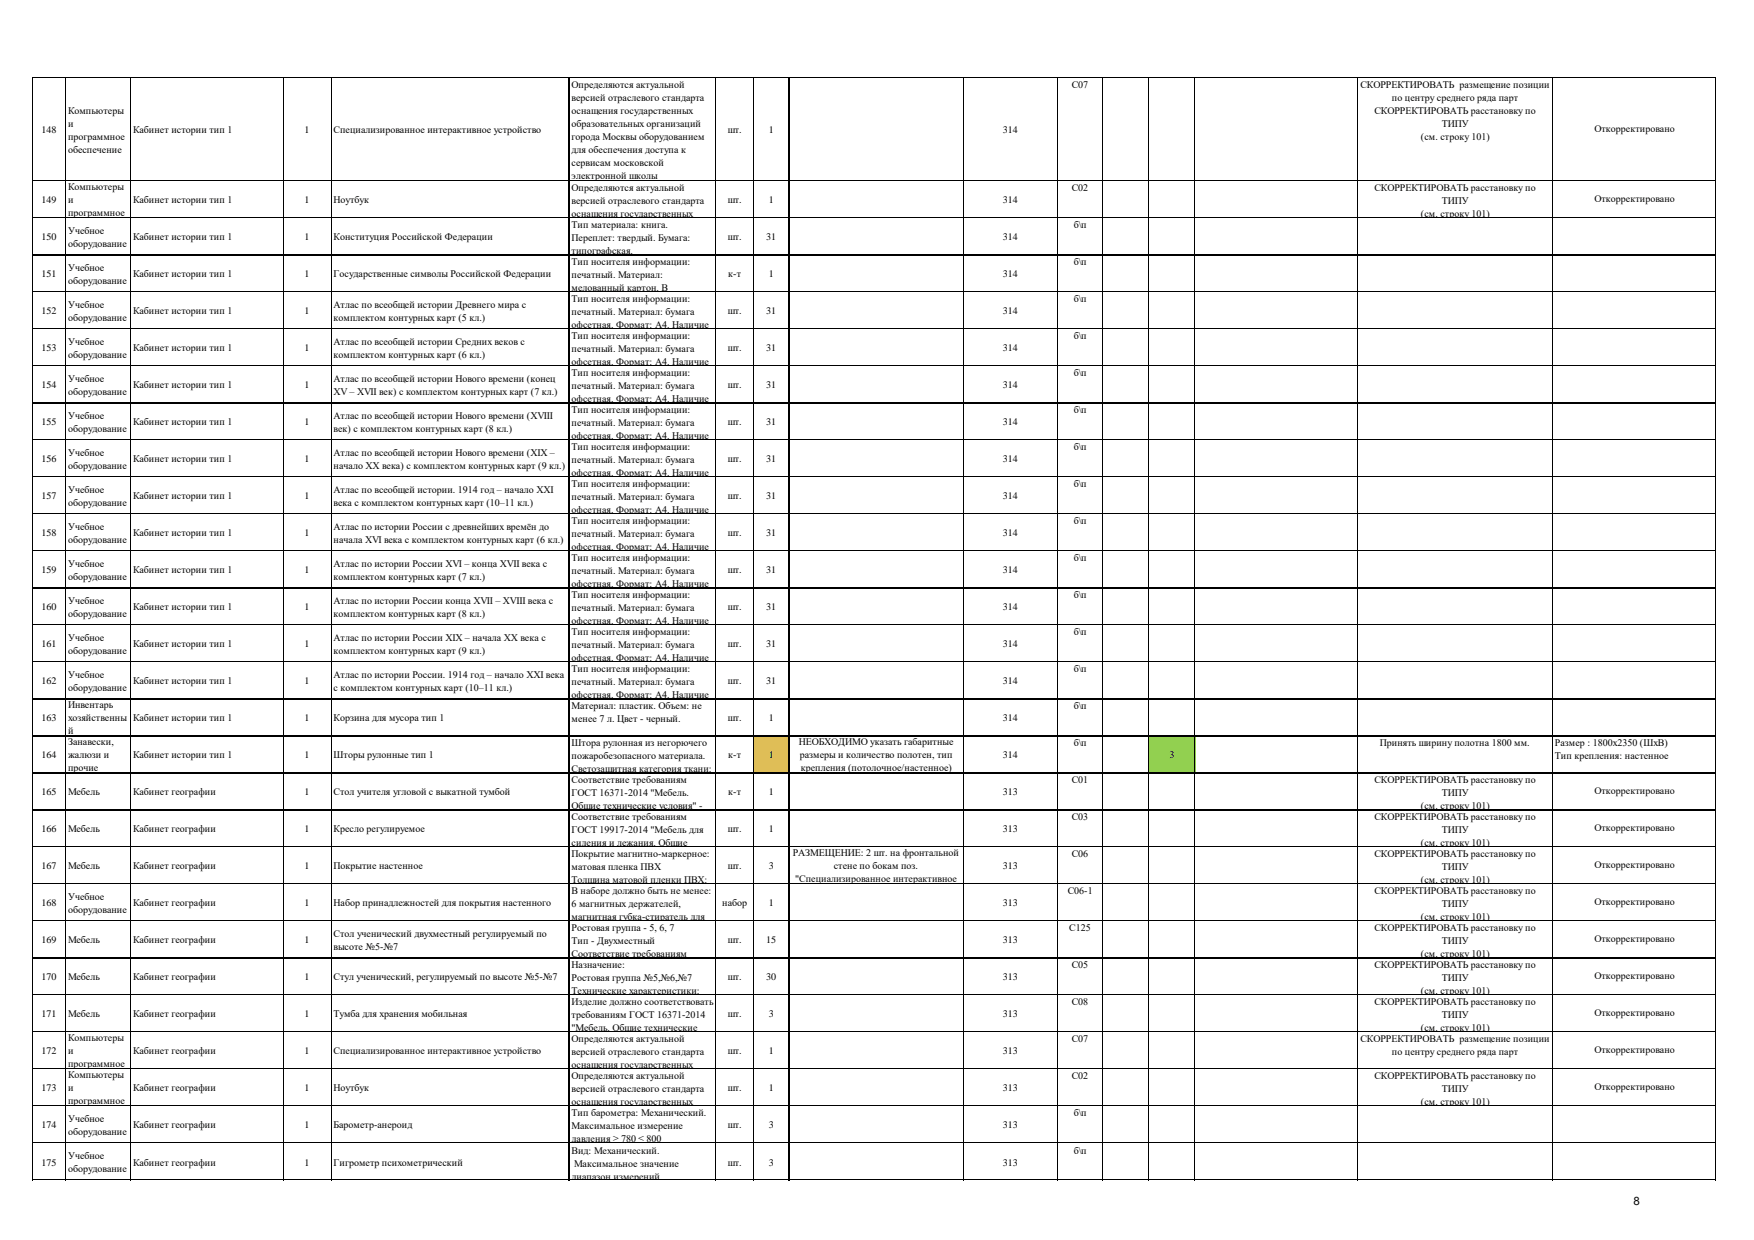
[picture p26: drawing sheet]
<svg xmlns="http://www.w3.org/2000/svg" width="297mm" height="210mm" viewBox="0 0 297 210" stroke-linecap="round" stroke-linejoin="round" font-family="sans-serif">
<defs><g id="words">
<text font-size="1.9" x="276.6" y="204">8</text>
<g font-size="1.7">
<text x="96.8" y="14.9">Определяются актуальной</text>
<text x="96.8" y="17.1">версией отраслевого стандарта</text>
<text x="181.5" y="14.9">С07</text>
<text x="230.4" y="14.9">СКОРРЕКТИРОВАТЬ размещение позиции</text>
<text x="235.7" y="17.1">по центру среднего ряда парт</text>
<text x="7" y="22.5">148</text>
<text x="11.5" y="19.2">Компьютеры</text>
<text x="11.5" y="21.4">и</text>
<text x="11.5" y="23.6">программное</text>
<text x="22.5" y="22.5">Кабинет истории тип 1</text>
<text x="51.6" y="22.5">1</text>
<text x="56.5" y="22.5">Специализированное интерактивное устройство</text>
<text x="96.8" y="19.3">оснащения государственных</text>
<text x="96.8" y="21.5">образовательных организаций</text>
<text x="96.8" y="23.7">города Москвы оборудованием</text>
<text x="123.2" y="22.5">шт.</text>
<text x="130.2" y="22.5">1</text>
<text x="169.8" y="22.5">314</text>
<text x="232.7" y="19.3">СКОРРЕКТИРОВАТЬ расстановку по</text>
<text x="240.6" y="23.7">(см. строку 101)</text>
<text x="244.2" y="21.5">ТИПУ</text>
<text x="270" y="22.4">Откорректировано</text>
<text x="11.5" y="25.8">обеспечение</text>
<text x="96.8" y="25.9">для обеспечения доступа к</text>
<text x="96.8" y="28.1">сервисам московской</text>
<text x="7" y="34.4">149</text>
<text x="11.5" y="32.2">Компьютеры</text>
<text x="11.5" y="34.4">и</text>
<text x="22.5" y="34.4">Кабинет истории тип 1</text>
<text x="51.6" y="34.4">1</text>
<text x="56.5" y="34.4">Ноутбук</text>
<text x="96.8" y="30.3">электронной школы</text>
<text x="96.8" y="32.4">Определяются актуальной</text>
<text x="96.8" y="34.6">версией отраслевого стандарта</text>
<text x="123.2" y="34.4">шт.</text>
<text x="130.2" y="34.4">1</text>
<text x="169.8" y="34.4">314</text>
<text x="181.5" y="32.4">С02</text>
<text x="232.7" y="32.4">СКОРРЕКТИРОВАТЬ расстановку по</text>
<text x="244.2" y="34.6">ТИПУ</text>
<text x="270" y="34.2">Откорректировано</text>
<text x="7" y="40.7">150</text>
<text x="11.5" y="36.6">программное</text>
<text x="11.5" y="39.6">Учебное</text>
<text x="11.5" y="41.8">оборудование</text>
<text x="22.5" y="40.7">Кабинет истории тип 1</text>
<text x="51.6" y="40.7">1</text>
<text x="56.5" y="40.7">Конституция Российской Федерации</text>
<text x="96.8" y="36.8">оснащения государственных</text>
<text x="96.8" y="38.6">Тип материала: книга.</text>
<text x="96.8" y="40.8">Переплет: твердый. Бумага:</text>
<text x="123.2" y="40.7">шт.</text>
<text x="129.7" y="40.7">31</text>
<text x="169.8" y="40.7">314</text>
<text x="181.8" y="38.6">б\п</text>
<text x="240.6" y="36.8">(см. строку 101)</text>
<text x="7" y="46.9">151</text>
<text x="11.5" y="45.8">Учебное</text>
<text x="22.5" y="46.9">Кабинет истории тип 1</text>
<text x="51.6" y="46.9">1</text>
<text x="56.5" y="46.9">Государственные символы Российской Федерации</text>
<text x="96.8" y="43">типографская.</text>
<text x="96.8" y="44.9">Тип носителя информации:</text>
<text x="96.8" y="47.1">печатный. Материал:</text>
<text x="123.3" y="46.9">к-т</text>
<text x="130.2" y="46.9">1</text>
<text x="169.8" y="46.9">314</text>
<text x="181.8" y="44.9">б\п</text>
<text x="7" y="53.2">152</text>
<text x="11.5" y="48">оборудование</text>
<text x="11.5" y="52.1">Учебное</text>
<text x="22.5" y="53.2">Кабинет истории тип 1</text>
<text x="51.6" y="53.2">1</text>
<text x="56.5" y="52.1">Атлас по всеобщей истории Древнего мира с</text>
<text x="96.8" y="49.3">мелованный картон. В</text>
<text x="96.8" y="51.2">Тип носителя информации:</text>
<text x="96.8" y="53.4">печатный. Материал: бумага</text>
<text x="123.2" y="53.2">шт.</text>
<text x="129.7" y="53.2">31</text>
<text x="169.8" y="53.2">314</text>
<text x="181.8" y="51.2">б\п</text>
<text x="7" y="59.5">153</text>
<text x="11.5" y="54.3">оборудование</text>
<text x="11.5" y="58.4">Учебное</text>
<text x="22.5" y="59.5">Кабинет истории тип 1</text>
<text x="51.6" y="59.5">1</text>
<text x="56.5" y="54.3">комплектом контурных карт (5 кл.)</text>
<text x="56.5" y="58.4">Атлас по всеобщей истории Средних веков с</text>
<text x="96.8" y="55.6">офсетная. Формат: А4. Наличие</text>
<text x="96.8" y="57.4">Тип носителя информации:</text>
<text x="96.8" y="59.6">печатный. Материал: бумага</text>
<text x="123.2" y="59.5">шт.</text>
<text x="129.7" y="59.5">31</text>
<text x="169.8" y="59.5">314</text>
<text x="181.8" y="57.4">б\п</text>
<text x="7" y="65.7">154</text>
<text x="11.5" y="60.6">оборудование</text>
<text x="11.5" y="64.6">Учебное</text>
<text x="22.5" y="65.7">Кабинет истории тип 1</text>
<text x="51.6" y="65.7">1</text>
<text x="56.5" y="60.6">комплектом контурных карт (6 кл.)</text>
<text x="56.5" y="64.6">Атлас по всеобщей истории Нового времени (конец</text>
<text x="96.8" y="61.8">офсетная. Формат: А4. Наличие</text>
<text x="96.8" y="63.7">Тип носителя информации:</text>
<text x="96.8" y="65.9">печатный. Материал: бумага</text>
<text x="123.2" y="65.7">шт.</text>
<text x="129.7" y="65.7">31</text>
<text x="169.8" y="65.7">314</text>
<text x="181.8" y="63.7">б\п</text>
<text x="11.5" y="66.8">оборудование</text>
<text x="11.5" y="70.9">Учебное</text>
<text x="56.5" y="66.8">XV – XVII век) с комплектом контурных карт (7 кл.)</text>
<text x="56.5" y="70.9">Атлас по всеобщей истории Нового времени (XVIII</text>
<text x="96.8" y="68.1">офсетная. Формат: А4. Наличие</text>
<text x="96.8" y="70">Тип носителя информации:</text>
<text x="181.8" y="70">б\п</text>
<text x="7" y="72">155</text>
<text x="11.5" y="73.1">оборудование</text>
<text x="11.5" y="77.2">Учебное</text>
<text x="22.5" y="72">Кабинет истории тип 1</text>
<text x="51.6" y="72">1</text>
<text x="56.5" y="73.1">век) с комплектом контурных карт (8 кл.)</text>
<text x="56.5" y="77.2">Атлас по всеобщей истории Нового времени (XIX –</text>
<text x="96.8" y="72.2">печатный. Материал: бумага</text>
<text x="96.8" y="74.4">офсетная. Формат: А4. Наличие</text>
<text x="96.8" y="76.2">Тип носителя информации:</text>
<text x="123.2" y="72">шт.</text>
<text x="129.7" y="72">31</text>
<text x="169.8" y="72">314</text>
<text x="181.8" y="76.2">б\п</text>
<text x="7" y="78.3">156</text>
<text x="11.5" y="79.4">оборудование</text>
<text x="11.5" y="83.4">Учебное</text>
<text x="22.5" y="78.3">Кабинет истории тип 1</text>
<text x="51.6" y="78.3">1</text>
<text x="56.5" y="79.4">начало XX века) с комплектом контурных карт (9 кл.)</text>
<text x="56.5" y="83.4">Атлас по всеобщей истории. 1914 год – начало XXI</text>
<text x="96.8" y="78.4">печатный. Материал: бумага</text>
<text x="96.8" y="80.6">офсетная. Формат: А4. Наличие</text>
<text x="96.8" y="82.5">Тип носителя информации:</text>
<text x="123.2" y="78.3">шт.</text>
<text x="129.7" y="78.3">31</text>
<text x="169.8" y="78.3">314</text>
<text x="181.8" y="82.5">б\п</text>
<text x="7" y="84.5">157</text>
<text x="11.5" y="85.6">оборудование</text>
<text x="11.5" y="89.7">Учебное</text>
<text x="22.5" y="84.5">Кабинет истории тип 1</text>
<text x="51.6" y="84.5">1</text>
<text x="56.5" y="85.6">века с комплектом контурных карт (10–11 кл.)</text>
<text x="56.5" y="89.7">Атлас по истории России с древнейших времён до</text>
<text x="96.8" y="84.7">печатный. Материал: бумага</text>
<text x="96.8" y="86.9">офсетная. Формат: А4. Наличие</text>
<text x="96.8" y="88.8">Тип носителя информации:</text>
<text x="123.2" y="84.5">шт.</text>
<text x="129.7" y="84.5">31</text>
<text x="169.8" y="84.5">314</text>
<text x="181.8" y="88.8">б\п</text>
<text x="7" y="90.8">158</text>
<text x="11.5" y="91.9">оборудование</text>
<text x="11.5" y="96">Учебное</text>
<text x="22.5" y="90.8">Кабинет истории тип 1</text>
<text x="51.6" y="90.8">1</text>
<text x="56.5" y="91.9">начала XVI века с комплектом контурных карт (6 кл.)</text>
<text x="56.5" y="96">Атлас по истории России XVI – конца XVII века с</text>
<text x="96.8" y="91">печатный. Материал: бумага</text>
<text x="96.8" y="93.2">офсетная. Формат: А4. Наличие</text>
<text x="96.8" y="95">Тип носителя информации:</text>
<text x="123.2" y="90.8">шт.</text>
<text x="129.7" y="90.8">31</text>
<text x="169.8" y="90.8">314</text>
<text x="181.8" y="95">б\п</text>
<text x="7" y="97.1">159</text>
<text x="11.5" y="98.2">оборудование</text>
<text x="22.5" y="97.1">Кабинет истории тип 1</text>
<text x="51.6" y="97.1">1</text>
<text x="56.5" y="98.2">комплектом контурных карт (7 кл.)</text>
<text x="96.8" y="97.2">печатный. Материал: бумага</text>
<text x="96.8" y="99.4">офсетная. Формат: А4. Наличие</text>
<text x="96.8" y="101.3">Тип носителя информации:</text>
<text x="123.2" y="97.1">шт.</text>
<text x="129.7" y="97.1">31</text>
<text x="169.8" y="97.1">314</text>
<text x="181.8" y="101.3">б\п</text>
<text x="7" y="103.3">160</text>
<text x="11.5" y="102.2">Учебное</text>
<text x="11.5" y="104.4">оборудование</text>
<text x="22.5" y="103.3">Кабинет истории тип 1</text>
<text x="51.6" y="103.3">1</text>
<text x="56.5" y="102.2">Атлас по истории России конца XVII – XVIII века с</text>
<text x="56.5" y="104.4">комплектом контурных карт (8 кл.)</text>
<text x="96.8" y="103.5">печатный. Материал: бумага</text>
<text x="96.8" y="105.7">офсетная. Формат: А4. Наличие</text>
<text x="96.8" y="107.6">Тип носителя информации:</text>
<text x="123.2" y="103.3">шт.</text>
<text x="129.7" y="103.3">31</text>
<text x="169.8" y="103.3">314</text>
<text x="181.8" y="107.6">б\п</text>
<text x="7" y="109.6">161</text>
<text x="11.5" y="108.5">Учебное</text>
<text x="11.5" y="110.7">оборудование</text>
<text x="22.5" y="109.6">Кабинет истории тип 1</text>
<text x="51.6" y="109.6">1</text>
<text x="56.5" y="108.5">Атлас по истории России XIX – начала XX века с</text>
<text x="56.5" y="110.7">комплектом контурных карт (9 кл.)</text>
<text x="96.8" y="109.8">печатный. Материал: бумага</text>
<text x="96.8" y="112">офсетная. Формат: А4. Наличие</text>
<text x="96.8" y="113.8">Тип носителя информации:</text>
<text x="123.2" y="109.6">шт.</text>
<text x="129.7" y="109.6">31</text>
<text x="169.8" y="109.6">314</text>
<text x="181.8" y="113.8">б\п</text>
<text x="7" y="115.9">162</text>
<text x="11.5" y="114.8">Учебное</text>
<text x="11.5" y="117">оборудование</text>
<text x="11.5" y="119.9">Инвентарь</text>
<text x="22.5" y="115.9">Кабинет истории тип 1</text>
<text x="51.6" y="115.9">1</text>
<text x="56.5" y="114.8">Атлас по истории России. 1914 год – начало XXI века</text>
<text x="56.5" y="117">с комплектом контурных карт (10–11 кл.)</text>
<text x="96.8" y="116">печатный. Материал: бумага</text>
<text x="96.8" y="118.2">офсетная. Формат: А4. Наличие</text>
<text x="123.2" y="115.9">шт.</text>
<text x="129.7" y="115.9">31</text>
<text x="169.8" y="115.9">314</text>
<text x="7" y="122.1">163</text>
<text x="11.5" y="122.1">хозяйственны</text>
<text x="11.5" y="124.3">й</text>
<text x="22.5" y="122.1">Кабинет истории тип 1</text>
<text x="51.6" y="122.1">1</text>
<text x="56.5" y="122.1">Корзина для мусора тип 1</text>
<text x="96.8" y="120.1">Материал: пластик. Объем: не</text>
<text x="96.8" y="122.3">менее 7 л. Цвет - черный.</text>
<text x="123.2" y="122.1">шт.</text>
<text x="130.2" y="122.1">1</text>
<text x="169.8" y="122.1">314</text>
<text x="181.8" y="120.1">б\п</text>
<text x="7" y="128.4">164</text>
<text x="11.5" y="126.2">Занавески,</text>
<text x="11.5" y="128.4">жалюзи и</text>
<text x="11.5" y="130.6">прочие</text>
<text x="22.5" y="128.4">Кабинет истории тип 1</text>
<text x="51.6" y="128.4">1</text>
<text x="56.5" y="128.4">Шторы рулонные тип 1</text>
<text x="96.8" y="126.4">Штора рулонная из негорючего</text>
<text x="96.8" y="128.6">пожаробезопасного материала.</text>
<text x="96.8" y="130.8">Светозащитная категория ткани:</text>
<text x="123.3" y="128.4">к-т</text>
<text x="130.2" y="128.4">1</text>
<text x="135.2" y="126.2">НЕОБХОДИМО указать габаритные</text>
<text x="135.4" y="128.4">размеры и количество полотен, тип</text>
<text x="135.6" y="130.6">крепления (потолочное/настенное)</text>
<text x="169.8" y="128.4">314</text>
<text x="181.8" y="126.4">б\п</text>
<text x="198" y="128.4">3</text>
<text x="233.7" y="126.4">Принять ширину полотна 1800 мм.</text>
<text x="263.3" y="126.4">Размер : 1800х2350 (ШхВ)</text>
<text x="263.3" y="128.6">Тип крепления: настенное</text>
<text x="7" y="134.7">165</text>
<text x="11.5" y="134.7">Мебель</text>
<text x="22.5" y="134.7">Кабинет географии</text>
<text x="51.6" y="134.7">1</text>
<text x="56.5" y="134.7">Стол учителя угловой с выкатной тумбой</text>
<text x="96.8" y="132.6">Cоответствие требованиям</text>
<text x="96.8" y="134.8">ГОСТ 16371-2014 &quot;Мебель.</text>
<text x="96.8" y="137.1">Общие технические условия&quot; -</text>
<text x="123.3" y="134.7">к-т</text>
<text x="130.2" y="134.7">1</text>
<text x="169.8" y="134.7">313</text>
<text x="181.5" y="132.6">С01</text>
<text x="232.7" y="132.6">СКОРРЕКТИРОВАТЬ расстановку по</text>
<text x="240.6" y="137.1">(см. строку 101)</text>
<text x="244.2" y="134.8">ТИПУ</text>
<text x="270" y="134.5">Откорректировано</text>
<text x="7" y="140.9">166</text>
<text x="11.5" y="140.9">Мебель</text>
<text x="22.5" y="140.9">Кабинет географии</text>
<text x="51.6" y="140.9">1</text>
<text x="56.5" y="140.9">Кресло регулируемое</text>
<text x="96.8" y="138.9">Cоответствие требованиям</text>
<text x="96.8" y="141.1">ГОСТ 19917-2014 &quot;Мебель для</text>
<text x="96.8" y="143.3">сидения и лежания. Общие</text>
<text x="123.2" y="140.9">шт.</text>
<text x="130.2" y="140.9">1</text>
<text x="169.8" y="140.9">313</text>
<text x="181.5" y="138.9">С03</text>
<text x="232.7" y="138.9">СКОРРЕКТИРОВАТЬ расстановку по</text>
<text x="240.6" y="143.3">(см. строку 101)</text>
<text x="244.2" y="141.1">ТИПУ</text>
<text x="270" y="140.8">Откорректировано</text>
<text x="7" y="147.2">167</text>
<text x="11.5" y="147.2">Мебель</text>
<text x="22.5" y="147.2">Кабинет географии</text>
<text x="51.6" y="147.2">1</text>
<text x="56.5" y="147.2">Покрытие настенное</text>
<text x="96.8" y="145.2">Покрытие магнитно-маркерное:</text>
<text x="96.8" y="147.4">матовая пленка ПВХ</text>
<text x="96.8" y="149.6">Толщина матовой пленки ПВХ:</text>
<text x="123.2" y="147.2">шт.</text>
<text x="130.2" y="147.2">3</text>
<text x="134.2" y="145">РАЗМЕЩЕНИЕ: 2 шт. на фронтальной</text>
<text x="134.7" y="149.4">&quot;Специализированное интерактивное</text>
<text x="141.2" y="147.2">стене по бокам поз.</text>
<text x="169.8" y="147.2">313</text>
<text x="181.5" y="145.2">С06</text>
<text x="232.7" y="145.2">СКОРРЕКТИРОВАТЬ расстановку по</text>
<text x="240.6" y="149.6">(см. строку 101)</text>
<text x="244.2" y="147.4">ТИПУ</text>
<text x="270" y="147">Откорректировано</text>
<text x="7" y="153.5">168</text>
<text x="11.5" y="152.4">Учебное</text>
<text x="11.5" y="154.6">оборудование</text>
<text x="22.5" y="153.5">Кабинет географии</text>
<text x="51.6" y="153.5">1</text>
<text x="56.5" y="153.5">Набор принадлежностей для покрытия настенного</text>
<text x="96.8" y="151.4">В наборе должно быть не менее:</text>
<text x="96.8" y="153.7">6 магнитных держателей,</text>
<text x="96.8" y="155.9">магнитная губка-стиратель для</text>
<text x="122.3" y="153.5">набор</text>
<text x="130.2" y="153.5">1</text>
<text x="169.8" y="153.5">313</text>
<text x="180.8" y="151.4">С06-1</text>
<text x="232.7" y="151.4">СКОРРЕКТИРОВАТЬ расстановку по</text>
<text x="240.6" y="155.9">(см. строку 101)</text>
<text x="244.2" y="153.7">ТИПУ</text>
<text x="270" y="153.3">Откорректировано</text>
<text x="7" y="159.7">169</text>
<text x="11.5" y="159.7">Мебель</text>
<text x="22.5" y="159.7">Кабинет географии</text>
<text x="51.6" y="159.7">1</text>
<text x="56.5" y="158.6">Стол ученический двухместный регулируемый по</text>
<text x="56.5" y="160.8">высоте №5-№7</text>
<text x="96.8" y="157.7">Ростовая группа - 5, 6, 7</text>
<text x="96.8" y="159.9">Тип - Двухместный</text>
<text x="123.2" y="159.7">шт.</text>
<text x="129.7" y="159.7">15</text>
<text x="169.8" y="159.7">313</text>
<text x="181.1" y="157.7">С125</text>
<text x="232.7" y="157.7">СКОРРЕКТИРОВАТЬ расстановку по</text>
<text x="244.2" y="159.9">ТИПУ</text>
<text x="270" y="159.6">Откорректировано</text>
<text x="7" y="166">170</text>
<text x="11.5" y="166">Мебель</text>
<text x="22.5" y="166">Кабинет географии</text>
<text x="51.6" y="166">1</text>
<text x="56.5" y="166">Стул ученический, регулируемый по высоте №5-№7</text>
<text x="96.8" y="162.1">Соответствие требованиям</text>
<text x="96.8" y="164">Назначение:</text>
<text x="96.8" y="166.2">Ростовая группа №5,№6,№7</text>
<text x="123.2" y="166">шт.</text>
<text x="129.7" y="166">30</text>
<text x="169.8" y="166">313</text>
<text x="181.5" y="164">С05</text>
<text x="232.7" y="164">СКОРРЕКТИРОВАТЬ расстановку по</text>
<text x="240.6" y="162.1">(см. строку 101)</text>
<text x="244.2" y="166.2">ТИПУ</text>
<text x="270" y="165.8">Откорректировано</text>
<text x="7" y="172.3">171</text>
<text x="11.5" y="172.3">Мебель</text>
<text x="22.5" y="172.3">Кабинет географии</text>
<text x="51.6" y="172.3">1</text>
<text x="56.5" y="172.3">Тумба для хранения мобильная</text>
<text x="96.8" y="168.4">Технические характеристики:</text>
<text x="96.8" y="170.2">Изделие должно соответствовать</text>
<text x="96.8" y="172.4">требованиям ГОСТ 16371-2014</text>
<text x="123.2" y="172.3">шт.</text>
<text x="130.2" y="172.3">3</text>
<text x="169.8" y="172.3">313</text>
<text x="181.5" y="170.2">С08</text>
<text x="232.7" y="170.2">СКОРРЕКТИРОВАТЬ расстановку по</text>
<text x="240.6" y="168.4">(см. строку 101)</text>
<text x="244.2" y="172.4">ТИПУ</text>
<text x="270" y="172.1">Откорректировано</text>
<text x="7" y="178.6">172</text>
<text x="11.5" y="176.4">Компьютеры</text>
<text x="11.5" y="178.6">и</text>
<text x="22.5" y="178.6">Кабинет географии</text>
<text x="51.6" y="178.6">1</text>
<text x="56.5" y="178.6">Специализированное интерактивное устройство</text>
<text x="96.8" y="174.7">&quot;Мебель. Общие технические</text>
<text x="96.8" y="176.5">Определяются актуальной</text>
<text x="96.8" y="178.7">версией отраслевого стандарта</text>
<text x="123.2" y="178.6">шт.</text>
<text x="130.2" y="178.6">1</text>
<text x="169.8" y="178.6">313</text>
<text x="181.5" y="176.5">С07</text>
<text x="230.4" y="176.5">СКОРРЕКТИРОВАТЬ размещение позиции</text>
<text x="235.7" y="178.7">по центру среднего ряда парт</text>
<text x="240.6" y="174.7">(см. строку 101)</text>
<text x="270" y="178.4">Откорректировано</text>
<text x="7" y="184.8">173</text>
<text x="11.5" y="180.8">программное</text>
<text x="11.5" y="182.6">Компьютеры</text>
<text x="11.5" y="184.8">и</text>
<text x="22.5" y="184.8">Кабинет географии</text>
<text x="51.6" y="184.8">1</text>
<text x="56.5" y="184.8">Ноутбук</text>
<text x="96.8" y="180.9">оснащения государственных</text>
<text x="96.8" y="182.8">Определяются актуальной</text>
<text x="96.8" y="185">версией отраслевого стандарта</text>
<text x="123.2" y="184.8">шт.</text>
<text x="130.2" y="184.8">1</text>
<text x="169.8" y="184.8">313</text>
<text x="181.5" y="182.8">С02</text>
<text x="232.7" y="182.8">СКОРРЕКТИРОВАТЬ расстановку по</text>
<text x="244.2" y="185">ТИПУ</text>
<text x="270" y="184.6">Откорректировано</text>
<text x="7" y="191.1">174</text>
<text x="11.5" y="187">программное</text>
<text x="11.5" y="190">Учебное</text>
<text x="22.5" y="191.1">Кабинет географии</text>
<text x="51.6" y="191.1">1</text>
<text x="56.5" y="191.1">Барометр-анероид</text>
<text x="96.8" y="187.2">оснащения государственных</text>
<text x="96.8" y="189.1">Тип барометра: Механический.</text>
<text x="96.8" y="191.3">Максимальное измерение</text>
<text x="123.2" y="191.1">шт.</text>
<text x="130.2" y="191.1">3</text>
<text x="169.8" y="191.1">313</text>
<text x="181.8" y="189.1">б\п</text>
<text x="240.6" y="187.2">(см. строку 101)</text>
<text x="7" y="197.4">175</text>
<text x="11.5" y="192.2">оборудование</text>
<text x="11.5" y="196.3">Учебное</text>
<text x="22.5" y="197.4">Кабинет географии</text>
<text x="51.6" y="197.4">1</text>
<text x="56.5" y="197.4">Гигрометр психометрический</text>
<text x="96.8" y="193.5">давления ≥ 780 ≤ 800</text>
<text x="96.8" y="195.3">Вид: Механический.</text>
<text x="97.2" y="197.5">Максимальное значение</text>
<text x="123.2" y="197.4">шт.</text>
<text x="130.2" y="197.4">3</text>
<text x="169.8" y="197.4">313</text>
<text x="181.8" y="195.3">б\п</text>
<text x="11.5" y="198.5">оборудование</text>
<text x="96.8" y="199.7">диапазон измерений</text>
</g>
</g></defs>
<path d="M127.5 124.6h6.1v6.4h-6.1z" fill-rule="evenodd" fill="#ffc000"/>
<path d="M194.5 124.6h7.9v6.4h-7.9z" fill-rule="evenodd" fill="#92d050"/>
<g fill="none" stroke="#000" stroke-width=".17">
<path d="M5.5 13v186.9M5.6 13.1h284.9M11.1 13.2v186.7M22.1 13.2v186.7M47.9 13.2v186.7M56.1 13.2v186.7M96.4 13.2v186.7M121.2 13.2v186.7M127.5 13.2v186.7M133.6 13.2v186.7M163.1 13.2v186.7M179 13.2v186.7"/>
<path d="M186.7 13.2v186.7M194.5 13.2v186.7M202.3 13.2v186.7M229.9 13.2v186.7M262.9 13.2v186.7M290.4 13.2v186.7M5.6 30.6h284.9M5.6 36.8h284.9M5.6 43.1h284.9M5.6 49.4h284.9M5.6 55.7h284.9M5.6 61.9h284.9"/>
<path d="M5.6 68.2h284.9M5.6 74.5h284.9M5.6 80.7h284.9M5.6 87h284.9M5.6 93.3h284.9M5.6 99.5h284.9M5.6 105.8h284.9M5.6 112.1h284.9M5.6 118.3h284.9M5.6 124.6h284.9M5.6 130.9h284.9M5.6 137.1h284.9"/>
<path d="M5.6 143.4h284.9M5.6 149.7h284.9M5.6 155.9h284.9M5.6 162.2h284.9M5.6 168.5h284.9M5.6 174.7h284.9M5.6 181h284.9M5.6 187.3h284.9M5.6 193.5h284.9M5.6 199.8h284.9"/>
</g>
<use href="#words"/>
</svg>
